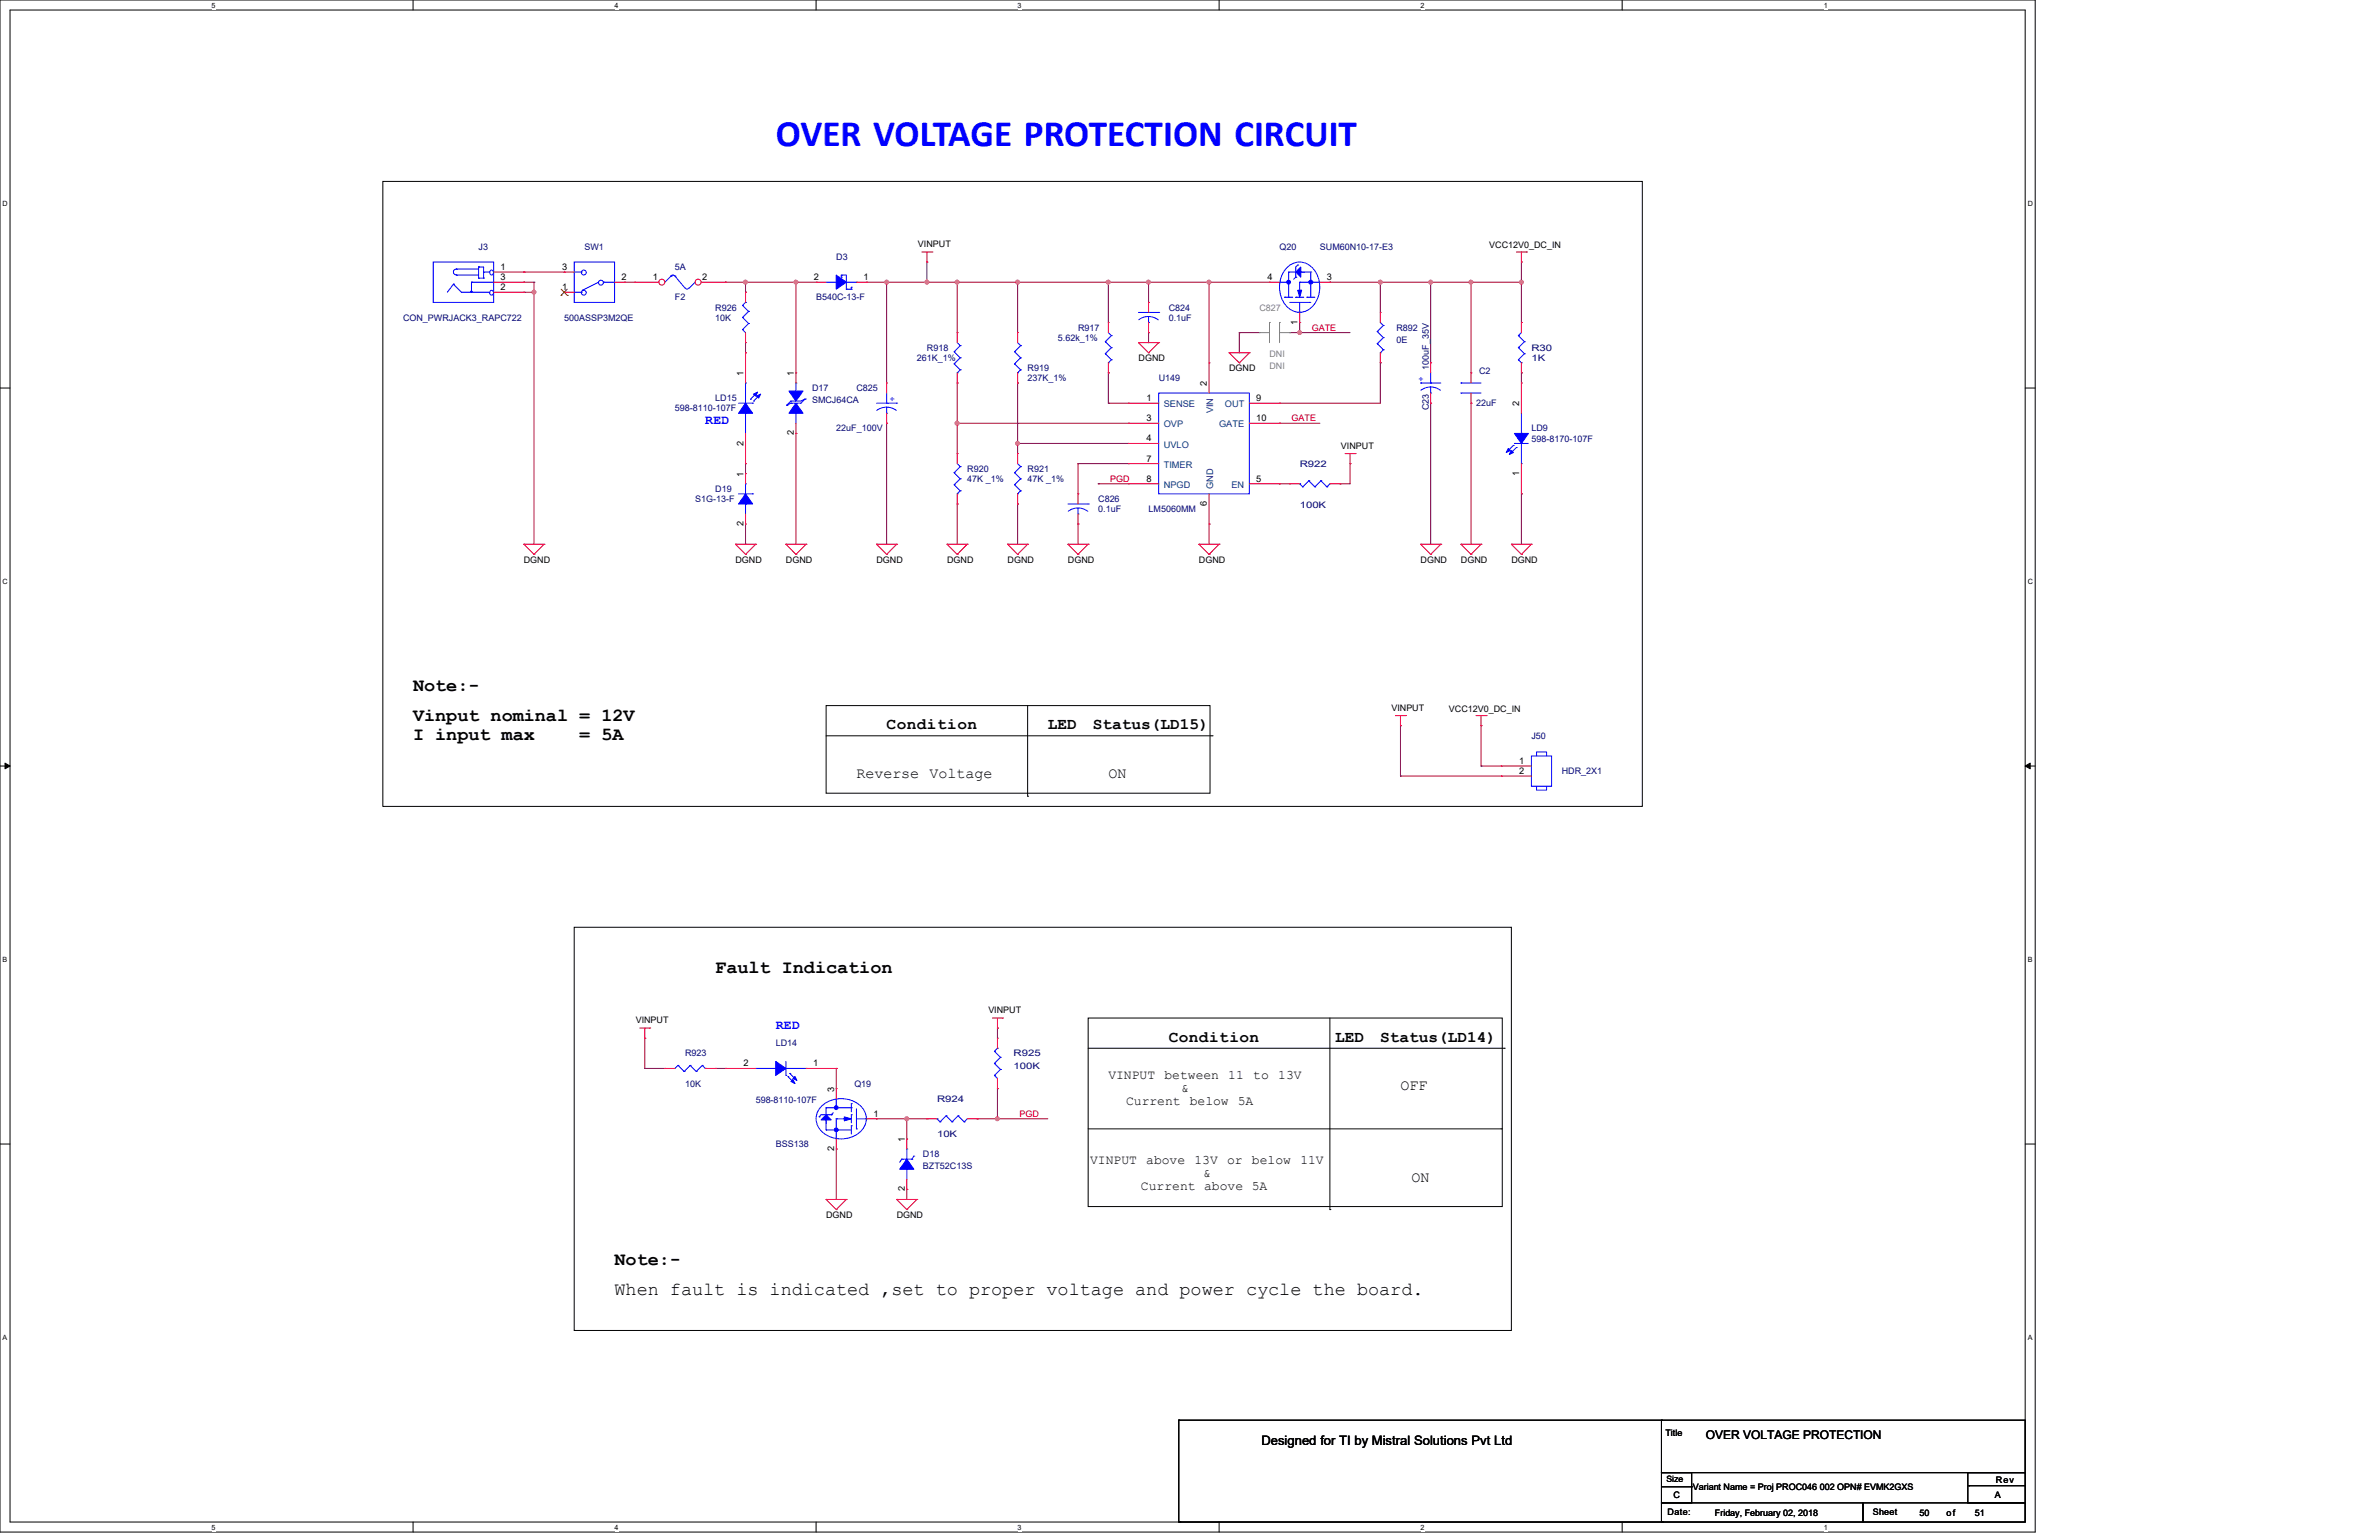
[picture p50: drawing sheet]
<svg xmlns="http://www.w3.org/2000/svg" width="432mm" height="279mm" viewBox="0 0 432 279" stroke-linecap="round" stroke-linejoin="round" font-family="sans-serif">
<defs><g id="words">
<text font-size="6.8" fill="#00f" x="140.8" y="26.5">OVER VOLTAGE PROTECTION CIRCUIT</text>
<g font-size="3.4">
<text x="75" y="125.3">Note:-</text>
<text x="75" y="130.8">Vinput nominal = 12V</text>
<text x="75" y="134.2">I input max</text>
<text x="105.1" y="134.2">= 5A</text>
<text x="129.8" y="176.5">Fault Indication</text>
<text x="111.5" y="229.6">Note:-</text>
<text x="111.5" y="234.9">When fault is indicated ,set to proper voltage and power cycle the board.</text>
</g>
<g font-size="2.9">
<text x="160.9" y="132.3">Condition</text>
<text x="190.2" y="132.3">LED</text>
<text x="198.4" y="132.3">Status(LD15)</text>
<text x="212.1" y="189">Condition</text>
<text x="242.3" y="189">LED</text>
<text x="250.5" y="189">Status(LD14)</text>
</g>
<g font-size="2.7">
<text x="155.4" y="141.2">Reverse Voltage</text>
<text x="201.2" y="141.2">ON</text>
<text x="254.2" y="197.8">OFF</text>
<text x="256.2" y="214.5">ON</text>
</g>
<g font-size="2.4" fill="#00f">
<text x="128" y="76.9">RED</text>
<text x="140.8" y="186.7">RED</text>
</g>
<g font-size="2.4">
<text x="201.2" y="195.7">VINPUT</text>
<text x="211.3" y="195.7">between</text>
<text x="222.9" y="195.7">11</text>
<text x="227.5" y="195.7">to</text>
<text x="232" y="195.7">13V</text>
<text x="204.4" y="200.4">Current below 5A</text>
<text x="214.4" y="198.1">&amp;</text>
<text x="197.9" y="211.2">VINPUT</text>
<text x="207.1" y="216">Current above 5A</text>
<text x="208" y="211.2">above</text>
<text x="216.8" y="211.2">13V</text>
<text x="218.4" y="213.6">&amp;</text>
<text x="222.7" y="211.2">or</text>
<text x="227.2" y="211.2">below</text>
<text x="236" y="211.2">11V</text>
<text x="229" y="262.2">Designed for TI by Mistral Solutions Pvt Ltd</text>
</g>
<text font-size="2.2" x="309.6" y="261.1">OVER VOLTAGE PROTECTION</text>
<g font-size="1.7">
<text x="90.9" y="49">1</text>
<text x="90.9" y="52.6">2</text>
<text x="90.9" y="50.8">3</text>
<text x="102" y="52.6">1</text>
<text x="102" y="49">3</text>
<text x="112.8" y="50.8">2</text>
<text x="118.5" y="50.8">1</text>
<text x="127.4" y="50.8">2</text>
<text x="147.7" y="50.8">2</text>
<text x="156.7" y="50.8">1</text>
<text x="230" y="50.8">4</text>
<text x="240.8" y="50.8">3</text>
<text x="235.5" y="58.9" transform="rotate(-90 235.5 58.9)">1</text>
<text x="134.9" y="68.2" transform="rotate(-90 134.9 68.2)">1</text>
<text x="144.1" y="68.2" transform="rotate(-90 144.1 68.2)">1</text>
<text x="219.1" y="70" transform="rotate(-90 219.1 70)">2</text>
<text x="208.1" y="72.8">1</text>
<text x="208.1" y="76.4">3</text>
<text x="228" y="72.8">9</text>
<text x="228" y="76.4">10</text>
<text x="275.8" y="73.7" transform="rotate(-90 275.8 73.7)">2</text>
<text x="134.9" y="80.8" transform="rotate(-90 134.9 80.8)">2</text>
<text x="144.1" y="79" transform="rotate(-90 144.1 79)">2</text>
<text x="208.1" y="80.1">4</text>
<text x="208.1" y="83.7">7</text>
<text x="134.9" y="86.5" transform="rotate(-90 134.9 86.5)">1</text>
<text x="208.1" y="87.4">8</text>
<text x="228" y="87.4">5</text>
<text x="275.8" y="86.3" transform="rotate(-90 275.8 86.3)">1</text>
<text x="134.9" y="95.5" transform="rotate(-90 134.9 95.5)">2</text>
<text x="219.1" y="91.8" transform="rotate(-90 219.1 91.8)">6</text>
<text x="275.8" y="138.6">1</text>
<text x="275.8" y="140.4">2</text>
<text x="135" y="193.5">2</text>
<text x="147.6" y="193.5">1</text>
<text x="151.4" y="198.1" transform="rotate(-90 151.4 198.1)">3</text>
<text x="158.5" y="202.6">1</text>
<text x="151.4" y="208.9" transform="rotate(-90 151.4 208.9)">2</text>
<text x="164.2" y="207.2" transform="rotate(-90 164.2 207.2)">1</text>
<text x="164.2" y="216.2" transform="rotate(-90 164.2 216.2)">2</text>
</g>
<g font-size="1.7" fill="#004080">
<text x="211.2" y="73.9">SENSE</text>
<text x="211.2" y="77.5">OVP</text>
<text x="220.2" y="75" transform="rotate(-90 220.2 75)">VIN</text>
<text x="221.3" y="77.5">GATE</text>
<text x="222.3" y="73.9">OUT</text>
<text x="211.2" y="81.2">UVLO</text>
<text x="211.2" y="84.9">TIMER</text>
<text x="211.2" y="88.5">NPGD</text>
<text x="220.2" y="88.7" transform="rotate(-90 220.2 88.7)">GND</text>
<text x="223.5" y="88.5">EN</text>
</g>
<g font-size="1.6" fill="#000080">
<text x="86.9" y="45.4">J3</text>
<text x="106.1" y="45.4">SW1</text>
<text x="151.8" y="47.2">D3</text>
<text x="232.2" y="45.4">Q20</text>
<text x="239.6" y="45.4">SUM60N10-17-E3</text>
<text x="122.5" y="49">5A</text>
<text x="73.2" y="58.2">CON_PWRJACK3_RAPC722</text>
<text x="102.4" y="58.2">500ASSP3M2QE</text>
<text x="122.5" y="54.5">F2</text>
<text x="129.8" y="56.3">R926</text>
<text x="129.8" y="58.2">10K</text>
<text x="148.1" y="54.5">B540C-13-F</text>
<text x="195.7" y="60">R917</text>
<text x="212.1" y="56.3">C824</text>
<text x="212.1" y="58.2">0.1uF</text>
<text x="253.5" y="60">R892</text>
<text x="166.4" y="65.5">261K_1%</text>
<text x="168.2" y="63.6">R918</text>
<text x="192" y="61.8">5.62k_1%</text>
<text x="253.5" y="62.2">0E</text>
<text x="278" y="63.6">R30</text>
<text x="278" y="65.5">1K</text>
<text x="147.4" y="71">D17</text>
<text x="155.4" y="71">C825</text>
<text x="186.5" y="67.3">R919</text>
<text x="186.5" y="69.1">237K_1%</text>
<text x="210.3" y="69.1">U149</text>
<text x="259.4" y="67.1" transform="rotate(-90 259.4 67.1)">100uF_35V</text>
<text x="268.5" y="67.9">C2</text>
<text x="122.5" y="74.6">598-8110-107F</text>
<text x="129.8" y="72.8">LD15</text>
<text x="147.4" y="73.2">SMCJ64CA</text>
<text x="259.4" y="74.4" transform="rotate(-90 259.4 74.4)">C23</text>
<text x="267.9" y="73.7">22uF</text>
<text x="151.8" y="78.3">22uF_100V</text>
<text x="278" y="78.3">LD9</text>
<text x="278" y="80.1">598-8170-107F</text>
<text x="129.8" y="89.3">D19</text>
<text x="175.6" y="85.6">R920</text>
<text x="175.6" y="87.4">47K _1%</text>
<text x="186.5" y="85.6">R921</text>
<text x="186.5" y="87.4">47K _1%</text>
<text x="235.9" y="84.7">R922</text>
<text x="126.2" y="91.1">S1G-13-F</text>
<text x="199.3" y="91.1">C826</text>
<text x="199.3" y="92.9">0.1uF</text>
<text x="208.5" y="92.9">LM5060MM</text>
<text x="235.9" y="92.2">100K</text>
<text x="278" y="134.1">J50</text>
<text x="283.5" y="140.5">HDR_2X1</text>
<text x="124.4" y="191.7">R923</text>
<text x="140.8" y="189.8">LD14</text>
<text x="184" y="191.7">R925</text>
<text x="124.4" y="197.1">10K</text>
<text x="155.1" y="197.1">Q19</text>
<text x="184" y="193.9">100K</text>
<text x="137.2" y="200.1">598-8110-107F</text>
<text x="170.1" y="199.9">R924</text>
<text x="140.8" y="208.1">BSS138</text>
<text x="167.5" y="210">D18</text>
<text x="170.1" y="206.3">10K</text>
<text x="167.5" y="212.2">BZT52C13S</text>
</g>
<g font-size="1.6">
<text x="166.6" y="44.8">VINPUT</text>
<text x="270.3" y="45">VCC12V0_DC_IN</text>
<text x="206.7" y="65.5">DGND</text>
<text x="223.1" y="67.3">DGND</text>
<text x="243.4" y="81.4">VINPUT</text>
<text x="95.1" y="102.1">DGND</text>
<text x="133.5" y="102.1">DGND</text>
<text x="142.6" y="102.1">DGND</text>
<text x="159.1" y="102.1">DGND</text>
<text x="171.9" y="102.1">DGND</text>
<text x="182.9" y="102.1">DGND</text>
<text x="193.8" y="102.1">DGND</text>
<text x="217.6" y="102.1">DGND</text>
<text x="257.9" y="102.1">DGND</text>
<text x="265.2" y="102.1">DGND</text>
<text x="274.3" y="102.1">DGND</text>
<text x="252.5" y="128.9">VINPUT</text>
<text x="263" y="129.1">VCC12V0_DC_IN</text>
<text x="115.4" y="185.6">VINPUT</text>
<text x="179.4" y="183.8">VINPUT</text>
<text x="149.9" y="220.9">DGND</text>
<text x="162.8" y="220.9">DGND</text>
<text x="302.3" y="260.6">Title</text>
<text x="302.5" y="269">Size</text>
<text x="362.3" y="269">Rev</text>
<text x="302.7" y="274.9">Date:</text>
<text x="303.8" y="271.8">C</text>
<text x="307.2" y="270.3">Variant Name = Proj PROC046 002 OPN# EVMK2GXS</text>
<text x="311.3" y="275.1">Friday, February 02, 2018</text>
<text x="340" y="274.9">Sheet</text>
<text x="348.4" y="275.1">50</text>
<text x="353.3" y="275.1">of</text>
<text x="358.4" y="275.1">51</text>
<text x="362.1" y="271.8">A</text>
</g>
<g font-size="1.6" fill="#808080">
<text x="228.6" y="56.3">C827</text>
<text x="230.4" y="64.7">DNI</text>
<text x="230.4" y="67">DNI</text>
</g>
<g font-size="1.6" fill="#f00">
<text x="238.1" y="60">GATE</text>
<text x="234.4" y="76.4">GATE</text>
<text x="201.5" y="87.4">PGD</text>
<text x="185.1" y="202.6">PGD</text>
</g>
<g font-size="1.6" fill="#00f">
<text x="257.5" y="69.2">+</text>
<text x="161.5" y="72.9">+</text>
</g>
<g font-size="1.3">
<text x="38.4" y="1.4">5</text>
<text x="111.5" y="1.4">4</text>
<text x="184.7" y="1.4">3</text>
<text x="257.9" y="1.4">2</text>
<text x="331" y="1.4">1</text>
<text x=".5" y="37.3">D</text>
<text x="368" y="37.3">D</text>
<text x=".5" y="105.9">C</text>
<text x="368" y="105.9">C</text>
<text x=".5" y="174.5">B</text>
<text x="368" y="174.5">B</text>
<text x=".5" y="243">A</text>
<text x="368" y="243">A</text>
<text x="38.4" y="277.5">5</text>
<text x="111.5" y="277.5">4</text>
<text x="184.7" y="277.5">3</text>
<text x="257.9" y="277.5">2</text>
<text x="331" y="277.5">1</text>
</g>
</g></defs>
<path d="M0 0h369.4v278h-369.4zM1.8 1.8h365.8v274.3h-365.8z" fill="none" stroke="#000" stroke-width=".18"/>
<g fill="#fff">
<path d="M38.4 .2h.7v1.5h-.7z"/>
<path d="M38.4 276.3h.7v1.5h-.7z"/>
</g>
<path d="M75 0v1.8M75 276.1v1.9" fill="none" stroke="#000" stroke-width=".18"/>
<g fill="#fff">
<path d="M111.5 .2h.8v1.5h-.8z"/>
<path d="M111.5 276.3h.8v1.5h-.8z"/>
</g>
<path d="M148.1 0v1.8M148.1 276.1v1.9" fill="none" stroke="#000" stroke-width=".18"/>
<g fill="#fff">
<path d="M184.7 .2h.7v1.5h-.7z"/>
<path d="M184.7 276.3h.7v1.5h-.7z"/>
</g>
<path d="M221.3 0v1.8M221.3 276.1v1.9" fill="none" stroke="#000" stroke-width=".18"/>
<g fill="#fff">
<path d="M257.9 .2h.7v1.5h-.7z"/>
<path d="M257.9 276.3h.7v1.5h-.7z"/>
</g>
<path d="M294.4 0v1.8M294.4 276.1v1.9" fill="none" stroke="#000" stroke-width=".18"/>
<g fill="#fff">
<path d="M331 .2h.7v1.5h-.7z"/>
<path d="M331 276.3h.7v1.5h-.7z"/>
<path d="M.5 36.1h.9v1.5h-.9z"/>
<path d="M368 36.1h1v1.5h-1z"/>
<path d="M.5 104.7h.9v1.5h-.9z"/>
<path d="M368 104.7h1v1.5h-1z"/>
</g>
<path d="M0 70.4h1.8M367.6 70.4h1.8" fill="none" stroke="#000" stroke-width=".18"/>
<g fill="#fff">
<path d="M.5 173.3h.8v1.4h-.8z"/>
<path d="M368 173.3h.9v1.4h-.9z"/>
</g>
<path d="M0 139h1.8M.9 138.5l.9 .5-.9 .5zM367.6 139l.9-.5v1zM367.6 139h1.8" fill="none" stroke="#000" stroke-width=".18"/>
<path d="M.9 138.5l.9 .5-.9 .5zM367.6 139l.9-.5v1z" fill="#000"/>
<g fill="#fff">
<path d="M.5 241.9h.8v1.4h-.8z"/>
<path d="M368 241.9h.9v1.4h-.9z"/>
</g>
<g fill="none" stroke="#000" stroke-width=".18">
<path d="M69.5 32.9h228.6v113.4h-228.6zM149.9 128h69.7v15.9h-69.7zM149.9 133.5h70.1M186.5 128v16.5M220 133.5h.1M186.5 144.5h.1M104.2 168.2h170.1v73.2h-170.1zM197.5 184.7h75.2v34.2h-75.2zM197.5 190.2h75.5M241.4 184.7v34.8M273 190.2h.1M0 207.6h1.8"/>
<path d="M197.5 204.8h75M241.4 219.5h.1M272.5 204.8h.1M367.6 207.6h1.8"/>
</g>
<path d="M95.1 51.2h.1M95.1 51.2h1.8M96.9 53h.1M96.9 53v45.7M144.5 51.2h.1M144.5 51.2h3.6M144.5 51.2v16.4M144.5 78.6h.1M144.5 78.6v20.1" fill="none" stroke="#800040" stroke-width=".18"/>
<circle cx="96.9" cy="53" r=".35" fill="#f0f"/>
<circle cx="96.9" cy="53" r=".35" fill="none" stroke="#f0f" stroke-width=".18"/>
<path d="M201.2 51.2h.1M201.2 51.2h18.3M208.5 51.2h.1M208.5 51.2v3.7" fill="none" stroke="#800040" stroke-width=".18"/>
<circle cx="219.4" cy="51.2" r=".36" fill="#f0f"/>
<circle cx="219.4" cy="51.2" r=".36" fill="none" stroke="#f0f" stroke-width=".18"/>
<circle cx="208.5" cy="51.2" r=".35" fill="#f0f"/>
<circle cx="208.5" cy="51.2" r=".35" fill="none" stroke="#f0f" stroke-width=".18"/>
<g fill="none" stroke="#800040" stroke-width=".18">
<path d="M160.9 51.2h.1M160.9 51.2v18.3M184.7 51.2h.1M184.7 51.2h16.5M201.2 51.2h.1M201.2 51.2v7.3M219.5 51.2h.1M219.5 51.2v14.6M201.2 67.6h.1M201.2 73.2h.1M201.2 67.6v5.6M201.2 73.2h3.6"/>
<path d="M208.5 60.3h.1M208.5 60.3v1.9"/>
</g>
<circle cx="201.2" cy="51.2" r=".36" fill="#f0f"/>
<circle cx="201.2" cy="51.2" r=".36" fill="none" stroke="#f0f" stroke-width=".18"/>
<circle cx="184.7" cy="51.2" r=".35" fill="#f0f"/>
<circle cx="184.7" cy="51.2" r=".35" fill="none" stroke="#f0f" stroke-width=".18"/>
<path d="M135.3 51.2h.1M135.3 51.2h9.2M232.2 73.2h.1M250.5 65.8h.1M250.5 65.8v7.4h-18.3M195.7 95.1h.1M195.7 84.1h.1M195.7 84.1v5.5M195.7 95.1v3.6M195.7 84.1h9.1M219.5 95.1h.1M219.5 95.1v3.6" fill="none" stroke="#800040" stroke-width=".18"/>
<circle cx="144.4" cy="51.2" r=".35" fill="#f0f"/>
<circle cx="144.4" cy="51.2" r=".35" fill="none" stroke="#f0f" stroke-width=".18"/>
<circle cx="135.3" cy="51.2" r=".35" fill="#f0f"/>
<circle cx="135.3" cy="51.2" r=".35" fill="none" stroke="#f0f" stroke-width=".18"/>
<path d="M267 51.2h.1M267 51.2v16.4M259.7 73.2h.1M259.7 73.2v25.5M276.1 67.6h.1M276.1 67.6v1.9" fill="none" stroke="#800040" stroke-width=".18"/>
<circle cx="267" cy="51.2" r=".35" fill="#f0f"/>
<circle cx="267" cy="51.2" r=".35" fill="none" stroke="#f0f" stroke-width=".18"/>
<path d="M259.7 51.2h.1M259.7 51.2v14.6M276.1 51.2h.1M276.1 51.2v7.3M267 73.2h.1M267 73.2v25.5" fill="none" stroke="#800040" stroke-width=".18"/>
<circle cx="276.1" cy="51.2" r=".35" fill="#f0f"/>
<circle cx="276.1" cy="51.2" r=".35" fill="none" stroke="#f0f" stroke-width=".18"/>
<path d="M259.7 51.2h.1M259.7 51.2h16.4M267 51.2h.1M160.9 76.8h.1M160.9 76.8v21.9M199.3 87.8h.1M199.3 87.8h5.5M151.8 208.5h.1M151.8 208.5v9.1M181 203h.1M181 203h9.2" fill="none" stroke="#800040" stroke-width=".18"/>
<circle cx="181" cy="203" r=".35" fill="#f0f"/>
<circle cx="181" cy="203" r=".35" fill="none" stroke="#f0f" stroke-width=".18"/>
<g fill="none" stroke="#800040" stroke-width=".18">
<path d="M168.2 47.5h.1M168.2 47.5v3.7M219.5 51.2h.1M219.5 51.2h10.9M250.5 51.2h.1M250.5 51.2h9.2M276.1 47.5h.1M276.1 47.5v3.7M232.2 87.8h.1M232.2 87.8h1.9M243.2 87.8h.1M245 84.1h.1"/>
<path d="M245 84.1v3.7h-1.8M276.1 89.6h.1M276.1 89.6v9.1M117 188.4h.1M117 193.8h.1M117 188.4v5.4M117 193.8h3.7M151.8 193.8h.1M151.8 193.8v3.7M181 197.5h.1M181 186.5h.1M181 186.5v1.9"/>
<path d="M181 197.5v5.5h-3.6M177.4 203h.1"/>
</g>
<circle cx="259.7" cy="51.2" r=".36" fill="#f0f"/>
<circle cx="259.7" cy="51.2" r=".36" fill="none" stroke="#f0f" stroke-width=".18"/>
<path d="M250.5 51.2h.1M250.5 51.2v5.5" fill="none" stroke="#800040" stroke-width=".18"/>
<circle cx="250.5" cy="51.2" r=".36" fill="#f0f"/>
<circle cx="250.5" cy="51.2" r=".36" fill="none" stroke="#f0f" stroke-width=".18"/>
<path d="M157.3 51.2h.1M157.3 51.2h10.9M160.9 51.2h.1M232.2 76.8h.1M232.2 76.8h7.4M129.8 193.8h.1M129.8 193.8h1.9" fill="none" stroke="#800040" stroke-width=".18"/>
<circle cx="168.2" cy="51.2" r=".36" fill="#f0f"/>
<circle cx="168.2" cy="51.2" r=".36" fill="none" stroke="#f0f" stroke-width=".18"/>
<circle cx="160.9" cy="51.2" r=".35" fill="#f0f"/>
<circle cx="160.9" cy="51.2" r=".35" fill="none" stroke="#f0f" stroke-width=".18"/>
<path d="M235.9 58.5h.1M235.9 58.5v1.8M224.9 60.3h.1M224.9 60.3v3.7M234.1 60.3h.1M234.1 60.3h10.9M235.9 60.3h.1" fill="none" stroke="#800040" stroke-width=".18"/>
<circle cx="235.9" cy="60.3" r=".35" fill="#f0f"/>
<circle cx="235.9" cy="60.3" r=".35" fill="none" stroke="#f0f" stroke-width=".18"/>
<g fill="none" stroke="#800040" stroke-width=".18">
<path d="M95.1 53h.1M96.9 51.2h.1M96.9 51.2v1.8h-1.8M173.7 51.2h.1M173.7 51.2v9.1M173.7 69.5h.1M173.7 69.5v7.3M184.7 69.5h.1M184.7 69.5v11M224.9 60.3h.1M224.9 60.3h3.7M173.7 91.4h.1"/>
<path d="M173.7 91.4v7.3M184.7 91.4h.1M184.7 91.4v7.3"/>
</g>
<circle cx="173.7" cy="51.2" r=".36" fill="#f0f"/>
<circle cx="173.7" cy="51.2" r=".36" fill="none" stroke="#f0f" stroke-width=".18"/>
<path d="M168.2 51.2h.1M168.2 51.2h16.5M173.7 51.2h.1M184.7 51.2h.1M184.7 51.2v9.1M184.7 80.5h.1M184.7 80.5h20.1" fill="none" stroke="#800040" stroke-width=".18"/>
<circle cx="184.7" cy="80.4" r=".35" fill="#f0f"/>
<circle cx="184.7" cy="80.4" r=".35" fill="none" stroke="#f0f" stroke-width=".18"/>
<path d="M173.7 76.8h.1M173.7 76.8h31.1M184.7 80.5h.1M184.7 80.5v1.8" fill="none" stroke="#800040" stroke-width=".18"/>
<circle cx="173.7" cy="76.8" r=".36" fill="#f0f"/>
<circle cx="173.7" cy="76.8" r=".36" fill="none" stroke="#f0f" stroke-width=".18"/>
<path d="M95.1 49.4h.1M95.1 49.4h7.3M113.4 51.2h.1M113.4 51.2h1.8M173.7 76.8h.1M173.7 76.8v5.5M159.1 203h.1M159.1 203h9.1M164.6 203h.1M164.6 215.8h.1M164.6 203v3.7M164.6 215.8v1.8" fill="none" stroke="#800040" stroke-width=".18"/>
<circle cx="164.6" cy="203" r=".36" fill="#f0f"/>
<circle cx="164.6" cy="203" r=".36" fill="none" stroke="#f0f" stroke-width=".18"/>
<g fill="none" stroke="#800040" stroke-width=".18">
<path d="M131.7 51.2h.1M131.7 51.2h3.6v1.8M135.3 53h.1M241.4 51.2h.1M241.4 51.2h9.1M135.3 64h.1M135.3 62.2v1.8M135.3 84.1h.1M135.3 98.7h.1M135.3 84.1v1.8M135.3 95.1v3.6M254.2 131.7h.1"/>
<path d="M254.2 131.7v9.1M268.8 131.7h.1M268.8 139h.1M268.8 131.7v7.3M268.8 139h3.7M254.2 140.8h.1M254.2 140.8h18.3"/>
</g>
<g fill="none" stroke="#f00" stroke-width=".18">
<path d="M167.3 45.7h1.9M168.2 47.5h.1M168.2 45.7v1.8M169.2 45.7h.1M275.2 45.7h1.9M276.1 47.5h.1M276.1 45.7v1.8M277.1 45.7h.1M160.9 69.5h.1M160.9 76.8h.1M160.9 69.5v1.8M160.9 75v1.8"/>
<path d="M173.7 60.3h.1M173.7 69.5h.1M173.7 60.3v1.9M173.7 67.6v1.9M204.8 73.2h.1M204.8 76.8h.1M204.8 73.2h5.5M204.8 76.8h5.5M206.7 62.2h.1M206.7 62.2h3.6M206.7 62.2l1.8 1.8M208.5 64h.1"/>
<path d="M210.3 62.2h.1M210.3 62.2l-1.8 1.8M219.5 65.8h.1M219.5 65.8v5.5M223.1 64h.1M223.1 64h3.7M223.1 64l1.8 1.8M224.9 65.8h.1M226.8 64h.1M226.8 64l-1.9 1.8M226.8 73.2h5.4M226.8 76.8h5.4"/>
<path d="M232.2 73.2h.1M232.2 76.8h.1M259.7 65.8h.1M259.7 73.2h.1M259.7 65.8v1.8M259.7 71.3v1.9M95.1 98.7h.1M95.1 98.7h3.6M95.1 98.7l1.8 1.9M98.7 98.7h.1M98.7 98.7l-1.8 1.9M133.5 98.7h.1"/>
<path d="M133.5 98.7h3.7M133.5 98.7l1.8 1.9M137.2 98.7h.1M137.2 98.7l-1.9 1.9M142.6 98.7h.1M142.6 98.7h3.7M142.6 98.7l1.9 1.9M146.3 98.7h.1M146.3 98.7l-1.8 1.9M159.1 98.7h.1M159.1 98.7h3.7M159.1 98.7l1.8 1.9"/>
<path d="M162.8 98.7h.1M162.8 98.7l-1.9 1.9M171.9 98.7h.1M171.9 98.7h3.7M171.9 98.7l1.8 1.9M175.6 98.7h.1M175.6 98.7l-1.9 1.9M182.9 98.7h.1M182.9 98.7h3.6M182.9 98.7l1.8 1.9M186.5 98.7h.1M186.5 98.7l-1.8 1.9"/>
<path d="M193.8 98.7h.1M193.8 98.7h3.7M193.8 98.7l1.9 1.9M197.5 98.7h.1M197.5 98.7l-1.8 1.9M204.8 80.5h.1M204.8 84.1h.1M204.8 87.8h.1M204.8 87.8h5.5M204.8 80.5h5.5M204.8 84.1h5.5M217.6 98.7h.1"/>
<path d="M217.6 98.7h3.7M217.6 98.7l1.9 1.9M219.5 95.1h.1M219.5 89.6v5.5M221.3 98.7h.1M221.3 98.7l-1.8 1.9M226.8 87.8h5.4M232.2 87.8h.1M234.1 87.8h.1M234.1 87.8h1.8M241.4 87.8h1.8M243.2 87.8h.1"/>
<path d="M244.1 82.3h1.9M245 84.1h.1M245 82.3v1.8M246 82.3h.1M257.9 98.7h.1M257.9 98.7h3.6M257.9 98.7l1.8 1.9M261.5 98.7h.1M261.5 98.7l-1.8 1.9M265.2 98.7h.1M265.2 98.7h3.6M265.2 98.7l1.8 1.9"/>
<path d="M268.8 98.7h.1M268.8 98.7l-1.8 1.9M274.3 98.7h.1M274.3 98.7h3.7M274.3 98.7l1.8 1.9M278 98.7h.1M278 98.7l-1.9 1.9M96.9 100.6h.1M135.3 100.6h.1M144.5 100.6h.1M160.9 100.6h.1M173.7 100.6h.1"/>
<path d="M184.7 100.6h.1M195.7 100.6h.1M219.5 100.6h.1M259.7 100.6h.1M267 100.6h.1M276.1 100.6h.1M253.3 129.8h1.8M254.2 131.7h.1M254.2 129.8v1.9M255.1 129.8h.1M267.9 129.8h1.8M268.8 131.7h.1"/>
<path d="M268.8 129.8v1.9M269.7 129.8h.1M116.1 186.5h1.8M117 188.4h.1M117 186.5v1.9M117.9 186.5h.1M180.1 184.7h1.8M181 186.5h.1M181 197.5h.1M181 188.4h.1M181 184.7v1.8M181 188.4v1.8"/>
<path d="M181 195.7v1.8M181.9 184.7h.1M149.9 217.6h.1M149.9 217.6h3.7M149.9 217.6l1.9 1.9M151.8 219.5h.1M153.6 217.6h.1M153.6 217.6l-1.8 1.9M162.8 217.6h.1M162.8 217.6h3.6M162.8 217.6l1.8 1.9M164.6 219.5h.1"/>
<path d="M166.4 217.6h.1M166.4 217.6l-1.8 1.9"/>
</g>
<g fill="none" stroke="#000" stroke-width=".18">
<path d="M214 257.7h.1M214 257.7h87.8M214 257.7v18.4M301.6 257.7h66v9.5h-66zM214 276.1h.1M214.1 276.1h.1M214.1 276.1h87.8M301.6 267.2h5.4v5.5h-5.4zM301.6 272.7h36.5v3.4h-36.5zM301.6 269.7h5.4M307 269.7h.1M338.1 272.7h29.5v3.4h-29.5z"/>
<path d="M357.2 267.2h10.4v5.5h-10.4zM357.3 269.6h.1M357.3 269.6h10.3"/>
</g>
<g fill="none" stroke="#00f" stroke-width=".18">
<path d="M159.1 73.2h3.7M160.9 75h.1M160.9 73.2h.1M160.9 73.9l.8 .1 1 .5M160.9 73.9l-.8 .1-1 .5M160.9 71.3v1.9M160.9 73.9v1.1M162.8 73.2h.1M173.2 63.8h.1M173.2 66h.1M173.2 63.8l1.1 1.1M173.2 66l1.1 1.1"/>
<path d="M173.7 67.6h.1M173.7 62.2l.6 .5M174.3 62.7h.1M174.3 64.9h.1M174.3 67.1h.1M174.3 62.7l-1.1 1.1M174.3 64.9l-1.1 1.1M174.3 67.1l-.6 .5M210.3 71.3h16.5v18.3h-16.5zM257.9 69.5h.1M257.9 69.5h3.6M259.7 71.3h.1"/>
<path d="M259.7 69.5h.1M259.7 70.2l-.8 .1-1 .5M259.7 70.2l1.1 .2 .7 .4M259.7 67.6v1.9M259.7 70.2v1.1M134 89.6h2.6M135.3 91.4h.1M135.3 87.8h.1M135.3 87.8v1.8M135.3 91.4v1.9M136.6 89.6h.1M235.9 87.8h.1"/>
<path d="M235.9 87.8l.6 .5M236.5 88.3h.1M237.6 87.2h.1M237.6 87.2l1.1 1.1M237.6 87.2l-1.1 1.1M238.7 88.3h.1M239.8 87.2h.1M239.8 87.2l1 1.1M239.8 87.2l-1.1 1.1M240.8 88.3h.1M241.4 87.8l-.6 .5M180.5 195.1h.1"/>
<path d="M180.5 192.9h.1M180.5 190.7h.1M180.5 195.1l.5 .6M180.5 192.9l1.1 1.1M180.5 190.7l1.1 1.1M181 190.2h.1M181 190.2l-.5 .5M181.6 194h.1M181.6 191.8h.1M181.6 194l-1.1 1.1M181.6 191.8l-1.1 1.1"/>
</g>
<path d="M135.3 89.6l1.3 1.8h-2.6z" fill-rule="evenodd" fill="#00f"/>
<g fill="none" stroke="#00f" stroke-width=".18">
<path d="M134 73.2h2.6M136.6 73.2h.1M200.6 62h.1M200.6 64.2h.1M200.6 62l1.1 1.1M200.6 64.2l1.1 1.1M201.2 65.8h.1M201.2 60.3l.5 .6M201.7 60.9h.1M201.7 63.1h.1M201.7 65.3h.1M201.7 60.9l-1.1 1.1"/>
<path d="M201.7 63.1l-1.1 1.1M201.7 65.3l-.5 .5M135.3 89.6l1.3 1.8h-2.6z"/>
</g>
<path d="M201.2 58.5h.1M201.2 58.5v1.8M201.2 67.6h.1M201.2 65.8v1.8M135.3 95.1h.1M135.3 85.9h.1M135.3 85.9v1.9M135.3 93.3v1.8" fill="none" stroke="#f00" stroke-width=".18"/>
<path d="M135.3 73.2l1.3 1.8h-2.6z" fill-rule="evenodd" fill="#00f"/>
<path d="M135.3 73.2l1.3 1.8h-2.6zM135.3 69.5h.1M135.3 75h.1M135.3 69.5v3.7M135.3 75v3.6" fill="none" stroke="#00f" stroke-width=".18"/>
<path d="M136.8 71.5l.7-.4-.3 .8z" fill-rule="evenodd" fill="#00f"/>
<path d="M136.8 71.5l.7-.4-.3 .8zM136.8 72.8h.1M137.9 71.7l-1.1 1.1" fill="none" stroke="#00f" stroke-width=".18"/>
<path d="M137.3 71.9l.8-.4-.4 .7z" fill-rule="evenodd" fill="#00f"/>
<path d="M136.2 72.4h.1M137.3 71.9l.8-.4-.4 .7zM137.3 71.3l-1.1 1.1M278 137.2h3.6v5.4h-3.6zM278.9 137.2v-.8h1.8v.8M278.9 142.6v.8h1.8v-.8M142.6 195.1h.1M142.6 192.6v2.5" fill="none" stroke="#00f" stroke-width=".18"/>
<path d="M135.3 64h.1M135.3 64v5.5M135.3 78.6v5.5M135.3 84.1h.1M272.5 139h.1M272.5 139h5.5M272.5 140.8h.1M272.5 140.8h5.5" fill="none" stroke="#f00" stroke-width=".18"/>
<path d="M140.8 192.6l1.8 1.2-1.8 1.3z" fill-rule="evenodd" fill="#00f"/>
<path d="M137.2 193.8h3.6M140.8 192.6l1.8 1.2-1.8 1.3zM140.8 193.8h.1M142.6 193.8h3.7M146.3 193.8h.1" fill="none" stroke="#00f" stroke-width=".18"/>
<path d="M143.9 195.7l.4-.4 .4 .7z" fill-rule="evenodd" fill="#00f"/>
<path d="M143 195.3h.1M143 195.3l1.1 1.1M143.9 195.7l.4-.4 .4 .7z" fill="none" stroke="#00f" stroke-width=".18"/>
<path d="M143.9 195.9l.4 .7-.7-.4z" fill-rule="evenodd" fill="#00f"/>
<g fill="none" stroke="#00f" stroke-width=".18">
<path d="M134.8 59.8h.1M134.8 57.6h.1M134.8 55.4h.1M134.8 59.8l.5 .5M134.8 57.6l1.1 1.1M134.8 55.4l1.1 1.1M135.3 54.9h.1M135.3 54.9l-.5 .5M135.9 58.7h.1M135.9 56.5h.1M135.9 58.7l-1.1 1.1M135.9 56.5l-1.1 1.1"/>
<path d="M250.5 58.5l.6 .6M251.1 59.1h.1M251.1 59.1l-1.1 1.1M184.1 63.8h.1M184.1 66h.1M184.1 63.8l1.2 1.1M184.1 66l1.2 1.1M184.7 67.6h.1M184.7 62.2l.6 .5M185.3 62.7h.1M185.3 64.9h.1M185.3 67.1h.1"/>
<path d="M185.3 62.7l-1.2 1.1M185.3 64.9l-1.2 1.1M185.3 67.1l-.6 .5M250 60.2h.1M250 62.4h.1M250 60.2l1.1 1.1M250 62.4l1.1 1.1M250.5 64h.1M251.1 61.3h.1M251.1 63.5h.1M251.1 61.3l-1.1 1.1M251.1 63.5l-.6 .5"/>
<path d="M143.4 194.8h.1M143.4 194.8l1.1 1.1M143.9 195.9l.4 .7-.7-.4zM163.7 210.3h.1M163.7 210.3l-.4 .6M163.7 210.3h1.8M164.6 212.1h.1M164.6 208.5h.1M164.6 208.5v1.8M164.6 212.1v1.9M165.5 210.3h.1M165.9 209.8h.1"/>
<path d="M165.9 209.8l-.4 .5M170.1 203h.1M170.1 203l.5 .5M170.6 203.5h.1M171.7 202.4h.1M171.7 202.4l1.1 1.1M171.7 202.4l-1.1 1.1M172.8 203.5h.1M173.9 202.4h.1M173.9 202.4l1.1 1.1M173.9 202.4l-1.1 1.1M175 203.5h.1"/>
<path d="M175.6 203l-.6 .5"/>
</g>
<g fill="none" stroke="#f00" stroke-width=".18">
<path d="M135.3 53h.1M135.3 53v1.9M250.5 56.7h.1M250.5 56.7v1.8M135.3 62.2h.1M135.3 60.3v1.9M184.7 60.3h.1M184.7 69.5h.1M184.7 60.3v1.9M184.7 67.6v1.9M250.5 65.8h.1M250.5 64v1.8"/>
<path d="M131.7 193.8h.1M131.7 193.8h5.5M146.3 193.8h5.5M151.8 193.8h.1M168.2 203h.1M168.2 203h1.9M175.6 203h1.8M177.4 203h.1"/>
</g>
<path d="M164.6 210.3l1.3 1.8h-2.6z" fill-rule="evenodd" fill="#00f"/>
<path d="M274.9 80.5h.1M274.9 80.5h2.5M164.6 210.3l1.3 1.8h-2.6z" fill="none" stroke="#00f" stroke-width=".18"/>
<path d="M164.6 215.8h.1M164.6 206.7h.1M164.6 206.7v1.8M164.6 214v1.8" fill="none" stroke="#f00" stroke-width=".18"/>
<path d="M274.9 78.6h2.5l-1.3 1.9z" fill-rule="evenodd" fill="#00f"/>
<path d="M274.9 78.6h2.5l-1.3 1.9zM276.1 78.6h.1M276.1 75v3.6M276.1 84.1h.1M276.1 80.5v3.6" fill="none" stroke="#00f" stroke-width=".18"/>
<path d="M274.3 81.7l.4 .4-.8 .4z" fill-rule="evenodd" fill="#00f"/>
<path d="M274.3 81.7l.4 .4-.8 .4zM274.7 80.8h.1M274.7 80.8l-1.1 1.1" fill="none" stroke="#00f" stroke-width=".18"/>
<path d="M273.8 81.4l.3 .3-.7 .4z" fill-rule="evenodd" fill="#00f"/>
<g fill="none" stroke="#00f" stroke-width=".18">
<path d="M121.8 50.1l.4-.2 .3 .2M121.8 50.1h.1M121.8 50.1l-1.1 1.1M122.5 50.1h.1M122.5 50.1l1.9 2.2M124.4 52.3l.3 .2 .3-.2M126.2 51.2h.1M126.2 51.2l-1.1 1.1M273.8 81.4l.3 .3-.7 .4zM275.2 81.2h.1M275.2 81.2l-1.1 1.1M123.1 193.3h.1"/>
<path d="M123.1 193.3l-.6 .5M123.1 193.3l1.1 1.1M124.2 194.4h.1M125.3 193.3h.1M125.3 193.3l-1.1 1.1M125.3 193.3l1.1 1.1M126.4 194.4h.1M127.5 193.3h.1M127.5 193.3l-1.1 1.1M127.5 193.3l.5 .5M128 193.8h.1"/>
</g>
<path d="M276.1 69.5h.1M276.1 69.5v5.5M276.1 89.6h.1M276.1 84.1v5.5M120.7 193.8h.1M120.7 193.8h1.8M128 193.8h1.8M129.8 193.8h.1" fill="none" stroke="#f00" stroke-width=".18"/>
<path d="M230.4 58.5h.1M230.4 58.5v3.7M232.2 58.5h.1M232.2 58.5v3.7M228.6 60.3h.1M228.6 60.3h1.8M232.2 60.3h1.9M234.1 60.3h.1" fill="none" stroke="#808080" stroke-width=".18"/>
<circle cx="120.1" cy="51.2" r=".54" fill="#fff"/>
<g fill="none" stroke="#f00" stroke-width=".18">
<path d="M115.2 51.2h.1M115.2 51.2h4.4"/>
<circle cx="120.1" cy="51.2" r=".54"/>
</g>
<circle cx="126.7" cy="51.2" r=".54" fill="#fff"/>
<g fill="none" stroke="#f00" stroke-width=".18">
<path d="M127.3 51.2h4.4M131.7 51.2h.1"/>
<circle cx="126.7" cy="51.2" r=".54"/>
</g>
<path d="M142.8 73.5h.1M143.6 72.8h.1M143.6 73.2h.1M143.6 72.8l-.8 .7M143.6 73.2l-.8 .3M144.5 75h.1M144.5 69.5h.1M144.5 69.5v1.5M144.5 75v1.8M146.1 72.4h.1M146.1 72.4l-.7 .4h-1.8M146.1 72.4l-.7 .8h-1.8" fill="none" stroke="#00f" stroke-width=".18"/>
<path d="M144.5 73.2l1.3 1.8h-2.6z" fill-rule="evenodd" fill="#00f"/>
<path d="M144.5 73.2l1.3 1.8h-2.6z" fill="none" stroke="#00f" stroke-width=".18"/>
<path d="M143.2 71h2.6l-1.3 1.8z" fill-rule="evenodd" fill="#00f"/>
<g fill="none" stroke="#00f" stroke-width=".18">
<path d="M143.2 71h2.6l-1.3 1.8zM275.6 60.9h.1M275.6 63.1h.1M275.6 65.3h.1M275.6 60.9l1.1 1.1M275.6 63.1l1.1 1.1M275.6 65.3l.5 .5M276.1 65.8h.1M276.1 60.3l-.5 .6M276.7 62h.1M276.7 64.2h.1M276.7 62l-1.1 1.1"/>
<path d="M276.7 64.2l-1.1 1.1M173.2 85.8h.1M173.2 87.9h.1M173.2 85.8l1.1 1.1M173.2 87.9l1.1 1.1M173.7 89.6h.1M173.7 84.1l.6 .6M174.3 84.7h.1M174.3 86.9h.1M174.3 89h.1M174.3 84.7l-1.1 1.1M174.3 86.9l-1.1 1"/>
<path d="M174.3 89l-.6 .6M193.8 91.4h3.7M195.7 93.3h.1M195.7 92.2l1.1 .2 .6 .4M195.7 92.2l-.8 .1-1 .5M195.7 92.2v1.1M197.5 91.4h.1M151.8 199.3v1.7M149.9 205h.1M149.9 203h.1M149.9 201h.1M149.9 205h4.6"/>
<path d="M149.9 201v4M149.9 201h4.6M151.8 201h.1M151.8 203h.1M151.8 205h.1M151.8 203h2.7M151.8 203v3.7M154.5 204.3h.1M154.5 202.2h.1M154.5 200.2h.1M154.5 201h.1M154.5 200.2v1.5"/>
<path d="M154.5 202.2v1.5M154.5 204.3v1.4M155.4 204.8h.1M155.4 201.2v3.6M155.4 203h1.9M157.3 203h.1"/>
</g>
<g fill="none" stroke="#f00" stroke-width=".18">
<path d="M276.1 58.5h.1M276.1 58.5v1.8M144.5 78.6h.1M144.5 67.6h.1M144.5 67.6v1.9M144.5 76.8v1.8M276.1 67.6h.1M276.1 65.8v1.8M173.7 82.3h.1M173.7 91.4h.1M173.7 82.3v1.8M173.7 89.6v1.8"/>
<path d="M195.7 89.6h.1M195.7 95.1h.1M195.7 89.6v1.8M195.7 93.3v1.8"/>
</g>
<circle cx="151.8" cy="205" r=".35" fill="#00f"/>
<circle cx="151.8" cy="205" r=".35" fill="none" stroke="#00f" stroke-width=".18"/>
<circle cx="151.8" cy="201" r=".35" fill="#00f"/>
<circle cx="151.8" cy="201" r=".35" fill="none" stroke="#00f" stroke-width=".18"/>
<path d="M153.2 202.6l1.3 .4-1.3 .3z" fill="#00f"/>
<path d="M153.2 202.6l1.3 .4-1.3 .3z" fill="none" stroke="#00f" stroke-width=".18"/>
<path d="M149.9 202.2l1 1h-1.9z" fill="#00f"/>
<g fill="none" stroke="#00f" stroke-width=".18">
<path d="M149.9 51.2h1.9M151.8 51.2h.1M152.7 49.9h.1M152.7 49.9h.9v2.6M153.6 52.5h.1M153.6 51.2h1.8M153.6 52.5h.9M154.5 52.5h.1M155.4 51.2h.1M148.7 202.6h.1M149.2 200.6a5.1 5.1 0 0 1 7.8 1.1 3.4 3.4 0 0 1-2 4.4 5 5 0 0 1-6.6-1.9 3.1 3.1 0 0 1 .8-3.6zM149.9 202.2l1 1h-1.9z"/>
<path d="M150.9 202.2h.1M150.9 202.2h-1.9l-.3 .4M151.2 201.9l-.3 .3"/>
</g>
<path d="M151.8 197.5h.1M151.8 197.5v1.8M151.8 208.5h.1M151.8 206.7v1.8M157.3 203h1.8M159.1 203h.1" fill="none" stroke="#f00" stroke-width=".18"/>
<path d="M151.8 49.9l1.8 1.3-1.8 1.3z" fill-rule="evenodd" fill="#00f"/>
<g fill="none" stroke="#00f" stroke-width=".18">
<path d="M151.8 49.9l1.8 1.3-1.8 1.3zM152.7 50.3h.1M152.7 49.9v.4M154.5 52.1h.1M154.5 52.1v.4M232.2 51.2h1.7M233.2 53.9h.1M233.2 53.9h1.4M233.9 49.4h.1M233.9 53.9h.1M233.9 51.2h.1M233.9 49.4h4"/>
<path d="M233.9 49.4v4.5M234.1 54.9h3.6M235.2 53.9h.1M235.2 53.9h1.4M235.9 56.7h.1M235.9 49.4h.1M235.9 51.2h.1M235.9 51.2v2.7M235.9 54.9v1.8M235.9 51.2h3.7M237.2 53.9h.1M237.2 53.9h1.5"/>
<path d="M237.7 54.9h.1M237.9 49.4h.1M237.9 51.2h.1M237.9 49.4v4.5M184.1 85.8h.1M184.1 87.9h.1M184.1 85.8l1.2 1.1M184.1 87.9l1.2 1.1M184.7 89.6h.1M184.7 84.1l.6 .6M185.3 84.7h.1M185.3 86.9h.1"/>
<path d="M185.3 89h.1M185.3 84.7l-1.2 1.1M185.3 86.9l-1.2 1M185.3 89l-.6 .6"/>
</g>
<path d="M148.1 51.2h.1M148.1 51.2h1.8M155.4 51.2h1.9M157.3 51.2h.1M184.7 82.3h.1M184.7 91.4h.1M184.7 82.3v1.8M184.7 89.6v1.8" fill="none" stroke="#f00" stroke-width=".18"/>
<circle cx="237.9" cy="51.2" r=".36" fill="#00f"/>
<circle cx="237.9" cy="51.2" r=".36" fill="none" stroke="#00f" stroke-width=".18"/>
<circle cx="233.9" cy="51.2" r=".35" fill="#00f"/>
<circle cx="233.9" cy="51.2" r=".35" fill="none" stroke="#00f" stroke-width=".18"/>
<path d="M235.5 52.7h.8l-.4 1.2z" fill="#00f"/>
<path d="M235.5 52.7h.8l-.4 1.2z" fill="none" stroke="#00f" stroke-width=".18"/>
<path d="M235.2 49.4l.9-.9v1.8z" fill="#00f"/>
<g fill="none" stroke="#00f" stroke-width=".18">
<path d="M78.6 47.5h11v7.4h-11zM82.3 51.6h.1M82.3 51.6l1.5 1.4M82.3 51.6l-1.1 1.4M82.8 48.8h.1M82.8 49.9h.1M82.8 48.8a.54 .54 0 0 0-.5 .5 .54 .54 0 0 0 .5 .6M82.8 48.8h4.1M82.8 49.9h4.1M83.8 53h.1M83.8 53h5.1M85.4 52.9h.1"/>
<path d="M85.4 52.9l.2 .1M85.6 51.2h.1M85.6 53h.1M85.6 51.2h4M85.6 51.2v1.8M85.8 52.9l-.2 .1M86.9 48.5h.1M86.9 50.5h.1M86.9 48.5h.9v2M86.9 50.5h.9M86.9 48.5v2M87.8 50.5h.1"/>
<path d="M87.8 49.4h.1M87.8 49.4h1.1M89 49.1a.4 .4 0 0 1 .6 .3 .4 .4 0 0 1-.6 .4 .53 .53 0 0 1 0-.7zM89 52.7a.4 .4 0 0 1 .6 .4 .4 .4 0 0 1-.6 .4 .53 .53 0 0 1 0-.8zM104.2 47.5h7.3v7.4h-7.3zM104.2 53h1.3M104.2 49.4h1.3M105.5 49.4h.1M105.5 53h.1M105.7 52.7h.1M108.6 51.2l-2.9 1.5M109.5 51.2h.1"/>
<path d="M109.5 51.2h2M206.7 56.7h3.6M208.5 58.5h.1M208.5 57.4l1.1 .2 .6 .4M208.5 57.4l-1.2 .2-.6 .4M208.5 57.4v1.1M210.3 56.7h.1M233.5 48.6a3.3 3.3 0 0 1 5.5 1.2 5 5 0 0 1-1.8 6.6 3.3 3.3 0 0 1-4.5-2 5.4 5.4 0 0 1 .8-5.8zM235.2 49.4l.9-.9v1.8zM235.2 50.3h.1M235.2 50.3l-.4 .4M235.5 48.1h.1"/>
<path d="M235.5 48.1l-.3 .4v1.8M265.2 69.5h.1M265.2 71.3h.1M265.2 69.5h3.6M265.2 71.3h3.6"/>
<circle cx="106" cy="49.4" r=".45"/>
<circle cx="106" cy="53.1" r=".45"/>
<circle cx="109.1" cy="51.3" r=".45"/>
</g>
<g fill="none" stroke="#f00" stroke-width=".18">
<path d="M89.6 51.2h5.5M89.6 49.4h5.5M89.6 53h5.5M95.1 49.4h.1M95.1 53h.1M95.1 51.2h.1M102.4 53h.1M102.4 49.4h.1M102.4 49.4h1.8M102.4 53h1.8M111.5 51.2h1.9M113.4 51.2h.1"/>
<path d="M208.5 54.9h.1M208.5 54.9v1.8M208.5 58.5v1.8M230.4 51.2h.1M230.4 51.2h1.8M235.9 58.5h.1M235.9 56.7v1.8M239.6 51.2h1.8M241.4 51.2h.1M208.5 60.3h.1M267 67.6h.1M267 73.2h.1"/>
<path d="M267 67.6v1.9M267 71.3v1.9"/>
</g>
<path d="M101.8 53.6h.1M101.9 52.5l1.1 1.1M103 52.5l-1.2 1.1M103 53.6h.1" fill="none" stroke="#804000" stroke-width=".18"/>
<circle cx="96.9" cy="53" r=".35" fill="#f0f"/>
<circle cx="96.9" cy="53" r=".35" fill="none" stroke="#f0f" stroke-width=".18"/>
<circle cx="219.4" cy="51.2" r=".36" fill="#f0f"/>
<circle cx="219.4" cy="51.2" r=".36" fill="none" stroke="#f0f" stroke-width=".18"/>
<circle cx="208.5" cy="51.2" r=".35" fill="#f0f"/>
<circle cx="208.5" cy="51.2" r=".35" fill="none" stroke="#f0f" stroke-width=".18"/>
<circle cx="201.2" cy="51.2" r=".36" fill="#f0f"/>
<circle cx="201.2" cy="51.2" r=".36" fill="none" stroke="#f0f" stroke-width=".18"/>
<circle cx="184.7" cy="51.2" r=".35" fill="#f0f"/>
<circle cx="184.7" cy="51.2" r=".35" fill="none" stroke="#f0f" stroke-width=".18"/>
<circle cx="144.4" cy="51.2" r=".35" fill="#f0f"/>
<circle cx="144.4" cy="51.2" r=".35" fill="none" stroke="#f0f" stroke-width=".18"/>
<circle cx="135.3" cy="51.2" r=".35" fill="#f0f"/>
<circle cx="135.3" cy="51.2" r=".35" fill="none" stroke="#f0f" stroke-width=".18"/>
<circle cx="267" cy="51.2" r=".35" fill="#f0f"/>
<circle cx="267" cy="51.2" r=".35" fill="none" stroke="#f0f" stroke-width=".18"/>
<circle cx="276.1" cy="51.2" r=".35" fill="#f0f"/>
<circle cx="276.1" cy="51.2" r=".35" fill="none" stroke="#f0f" stroke-width=".18"/>
<circle cx="181" cy="203" r=".35" fill="#f0f"/>
<circle cx="181" cy="203" r=".35" fill="none" stroke="#f0f" stroke-width=".18"/>
<circle cx="259.7" cy="51.2" r=".36" fill="#f0f"/>
<circle cx="259.7" cy="51.2" r=".36" fill="none" stroke="#f0f" stroke-width=".18"/>
<circle cx="250.5" cy="51.2" r=".36" fill="#f0f"/>
<circle cx="250.5" cy="51.2" r=".36" fill="none" stroke="#f0f" stroke-width=".18"/>
<circle cx="168.2" cy="51.2" r=".36" fill="#f0f"/>
<circle cx="168.2" cy="51.2" r=".36" fill="none" stroke="#f0f" stroke-width=".18"/>
<circle cx="160.9" cy="51.2" r=".35" fill="#f0f"/>
<circle cx="160.9" cy="51.2" r=".35" fill="none" stroke="#f0f" stroke-width=".18"/>
<circle cx="235.9" cy="60.3" r=".35" fill="#f0f"/>
<circle cx="235.9" cy="60.3" r=".35" fill="none" stroke="#f0f" stroke-width=".18"/>
<circle cx="173.7" cy="51.2" r=".36" fill="#f0f"/>
<circle cx="173.7" cy="51.2" r=".36" fill="none" stroke="#f0f" stroke-width=".18"/>
<circle cx="184.7" cy="80.4" r=".35" fill="#f0f"/>
<circle cx="184.7" cy="80.4" r=".35" fill="none" stroke="#f0f" stroke-width=".18"/>
<circle cx="173.7" cy="76.8" r=".36" fill="#f0f"/>
<circle cx="173.7" cy="76.8" r=".36" fill="none" stroke="#f0f" stroke-width=".18"/>
<circle cx="164.6" cy="203" r=".36" fill="#f0f"/>
<circle cx="164.6" cy="203" r=".36" fill="none" stroke="#f0f" stroke-width=".18"/>
<use href="#words"/>
</svg>
